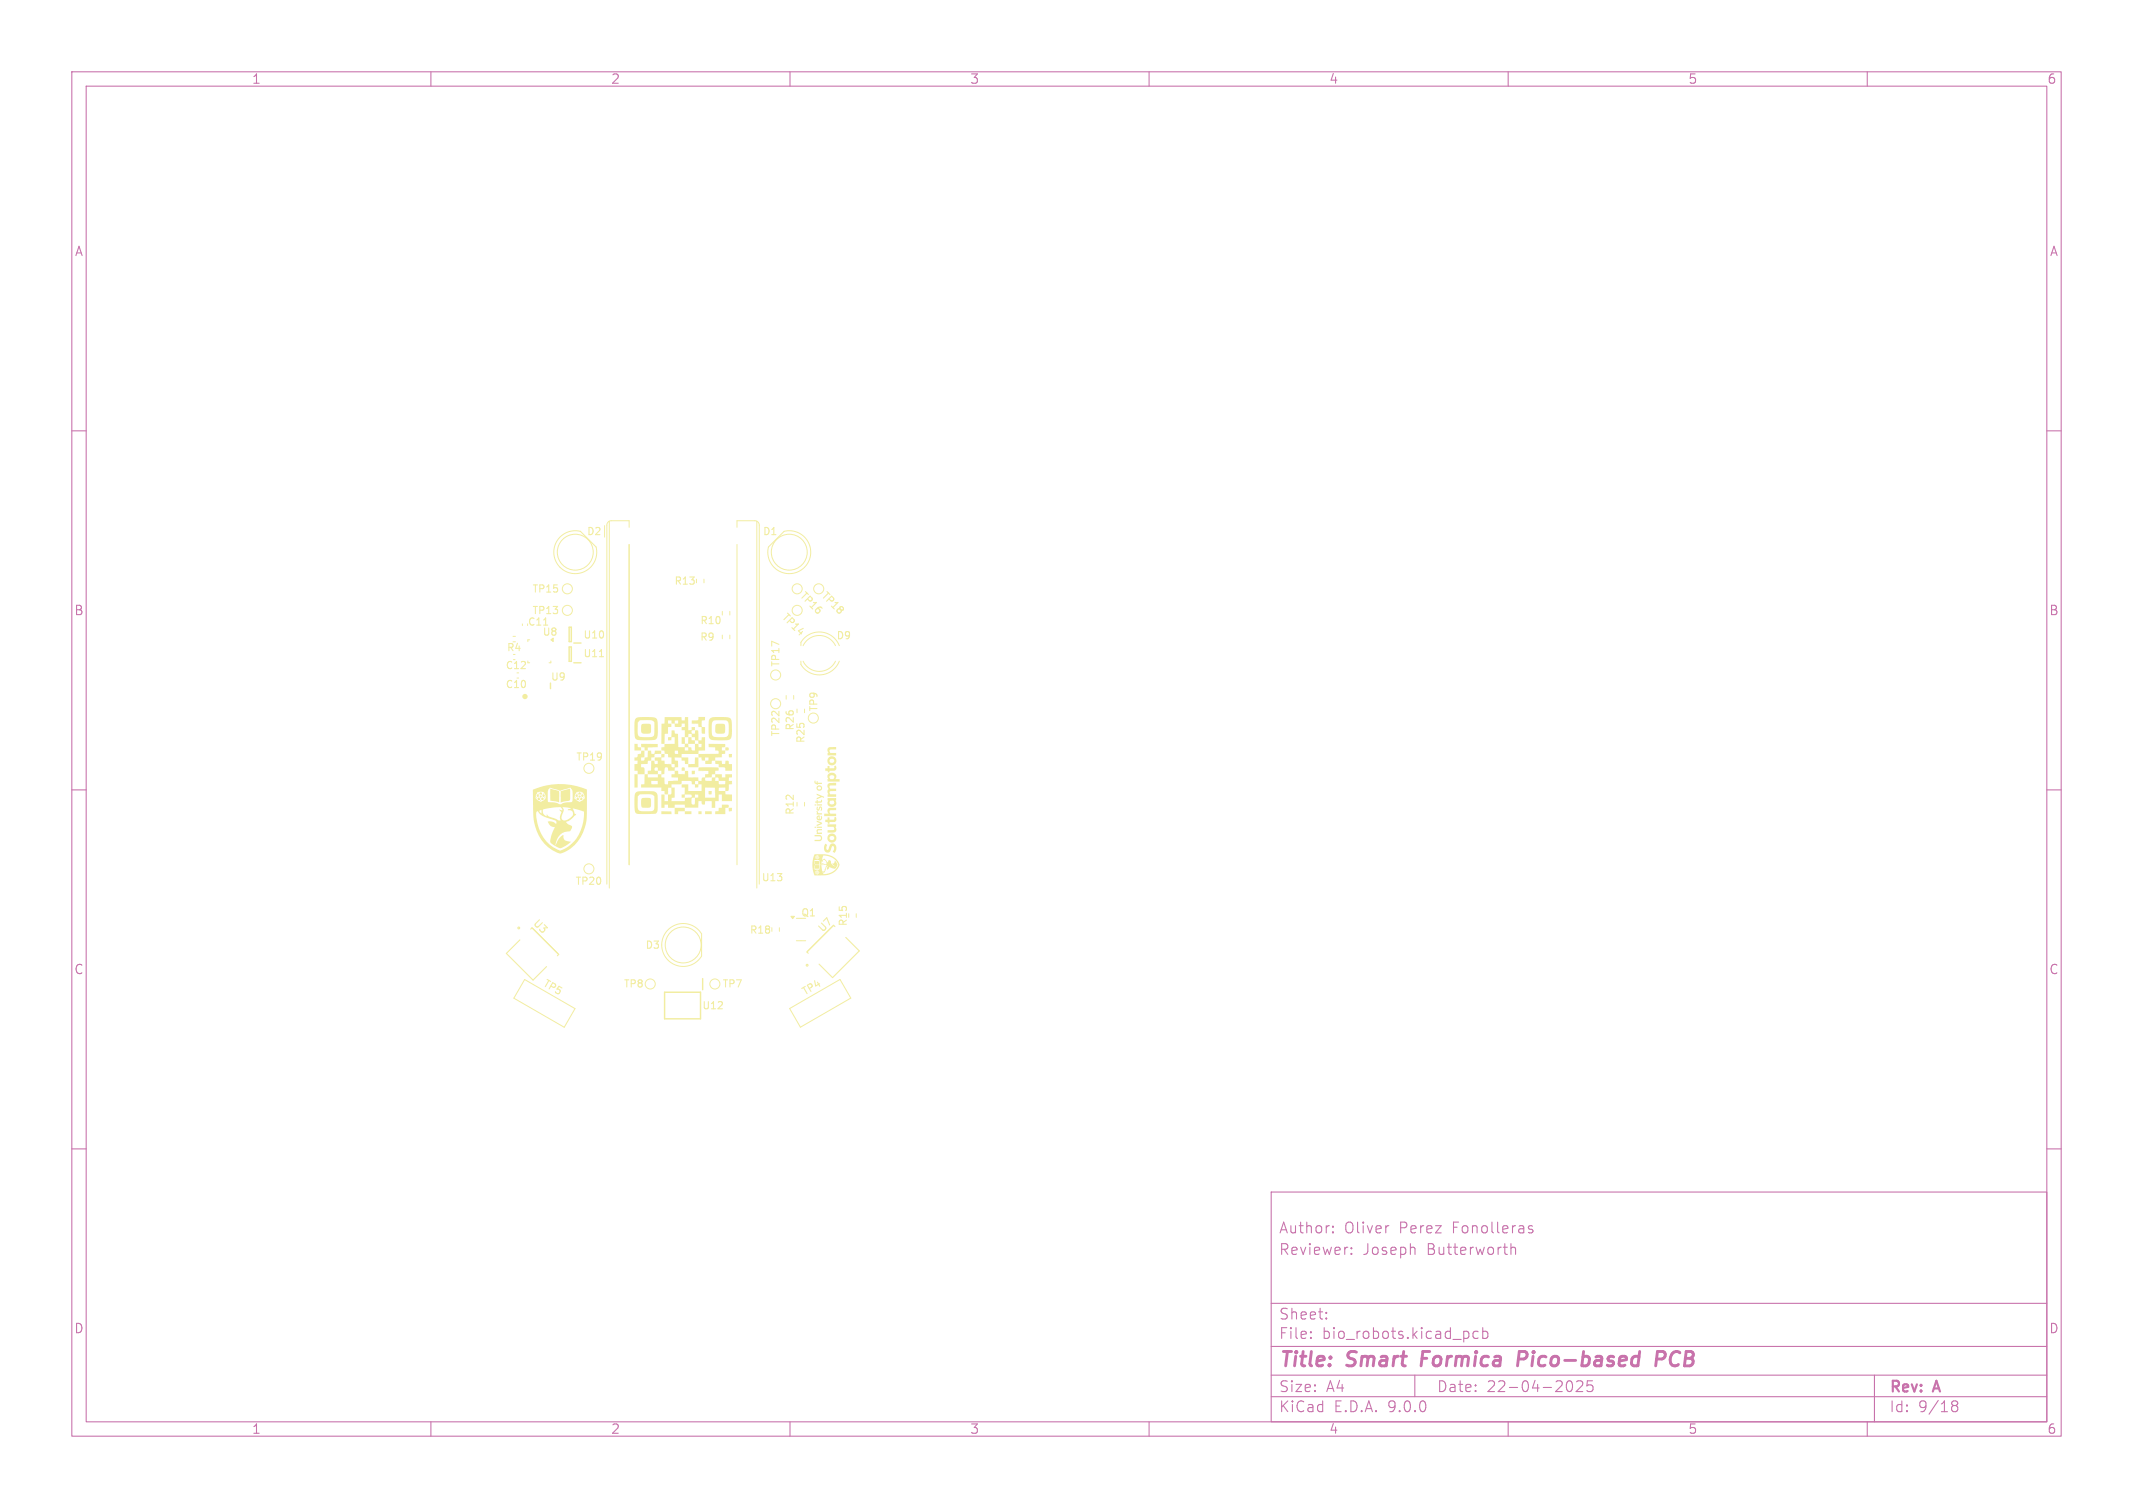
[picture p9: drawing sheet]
<svg xmlns="http://www.w3.org/2000/svg" width="297mm" height="210mm" viewBox="0 0 297 210" stroke-linecap="round" stroke-linejoin="round" font-family="sans-serif">
<defs><g id="words">
<g font-size="2.8" fill="#c872ab">
<text x="178" y="190.9">Title:</text>
<text x="187.7" y="190.9">Smart</text>
<text x="198.7" y="190.9">Formica</text>
<text x="213" y="190.9">Pico-based</text>
<text x="233" y="190.9">PCB</text>
</g>
<g font-size="2.1" fill="#c872ab">
<text x="178" y="172">Author:</text>
<text x="187.2" y="172">Oliver</text>
<text x="194.9" y="172">Perez</text>
<text x="202.4" y="172">Fonolleras</text>
<text x="178" y="175">Reviewer:</text>
<text x="189.7" y="175">Joseph</text>
<text x="198.7" y="175">Butterworth</text>
<text x="178" y="184">Sheet:</text>
<text x="178" y="186.7">File:</text>
<text x="184.1" y="186.7">bio_robots.kicad_pcb</text>
<text x="178" y="196.9">KiCad</text>
<text x="178" y="194.1">Size:</text>
<text x="184.7" y="194.1">A4</text>
<text x="185.7" y="196.9">E.D.A.</text>
<text x="193.3" y="196.9">9.0.0</text>
<text x="200" y="194.1">Date:</text>
<text x="207" y="194.1">22-04-2025</text>
<text x="263" y="194.3">Rev:</text>
<text x="263" y="196.9">Id:</text>
<text x="267.1" y="196.9">9/18</text>
<text x="269.4" y="194.3">A</text>
</g>
<g font-size="1.8" fill="#c872ab">
<text x="35" y="11.9">1</text>
<text x="85" y="11.9">2</text>
<text x="135" y="11.9">3</text>
<text x="185" y="11.9">4</text>
<text x="235" y="11.9">5</text>
<text x="285" y="11.9">6</text>
<text x="10.3" y="35.9">A</text>
<text x="285.4" y="35.9">A</text>
<text x="10.3" y="85.9">B</text>
<text x="285.3" y="85.9">B</text>
<text x="10.3" y="135.9">C</text>
<text x="285.3" y="135.9">C</text>
<text x="10.3" y="185.9">D</text>
<text x="285.3" y="185.9">D</text>
<text x="35" y="199.9">1</text>
<text x="85" y="199.9">2</text>
<text x="135" y="199.9">3</text>
<text x="185" y="199.9">4</text>
<text x="235" y="199.9">5</text>
<text x="285" y="199.9">6</text>
</g>
<g font-size="1.4" fill="#f2eda1">
<text x="81.6" y="74.7">D2</text>
<text x="106.1" y="74.7">D1</text>
<text x="74" y="82.7">TP15</text>
<text x="93.8" y="81.6">R13</text>
<text x="111.1" y="83.1" transform="rotate(45 111.1 83.1)">TP16</text>
<text x="114.1" y="83.1" transform="rotate(45 114.1 83.1)">TP18</text>
<text x="73.4" y="87.3">C11</text>
<text x="74" y="85.7">TP13</text>
<text x="75.5" y="88.7">U8</text>
<text x="81.1" y="89.1">U10</text>
<text x="97.4" y="89.4">R9</text>
<text x="97.4" y="87.1">R10</text>
<text x="108.6" y="86.1" transform="rotate(45 108.6 86.1)">TP14</text>
<text x="116.4" y="89.2">D9</text>
<text x="70.3" y="93.4">C12</text>
<text x="70.5" y="90.9">R4</text>
<text x="76.6" y="95">U9</text>
<text x="81.1" y="91.7">U11</text>
<text x="108.7" y="93" transform="rotate(-90 108.7 93)">TP17</text>
<text x="70.3" y="96">C10</text>
<text x="110.7" y="101.8" transform="rotate(-90 110.7 101.8)">R26</text>
<text x="114" y="99.2" transform="rotate(-90 114 99.2)">TP9</text>
<text x="80.1" y="106.1">TP19</text>
<text x="108.7" y="102.7" transform="rotate(-90 108.7 102.7)">TP22</text>
<text x="112.2" y="103.6" transform="rotate(-90 112.2 103.6)">R25</text>
<text x="110.7" y="113.6" transform="rotate(-90 110.7 113.6)">R12</text>
<text x="80" y="123.4">TP20</text>
<text x="106" y="122.9">U13</text>
<text x="74" y="128.7" transform="rotate(45 74 128.7)">U3</text>
<text x="104.3" y="130.2">R18</text>
<text x="111.5" y="127.8">Q1</text>
<text x="114.6" y="130.1" transform="rotate(-45 114.6 130.1)">U7</text>
<text x="118.1" y="129.1" transform="rotate(-90 118.1 129.1)">R15</text>
<text x="75.4" y="137.4" transform="rotate(30 75.4 137.4)">TP5</text>
<text x="86.8" y="137.7">TP8</text>
<text x="89.8" y="132.3">D3</text>
<text x="100.5" y="137.7">TP7</text>
<text x="97.7" y="140.8">U12</text>
<text x="112.1" y="138.9" transform="rotate(-30 112.1 138.9)">TP4</text>
</g>
</g></defs>
<g fill="none" stroke="#c872ab" stroke-width=".15">
<path d="M10 10h277v190h-277zM12 12h273v186h-273zM60 10v2M110 10v2M160 10v2M210 10v2M260 10v2M10 60h2M285 60h2M10 110h2M285 110h2M10 160h2"/>
<path d="M177 166h108v32h-108zM185.6 171.6h.1l-.1 .1M185.6 171.6h-.1l.1 .1M185.6 170.8v.1M185.6 171.6v.1M185.6 170.8h.1l-.1 .1M185.6 170.8h-.1l.1 .1M188.2 174.6v.1M188.2 174.6h-.1l.1 .1M188.2 173.8v.1M188.2 173.8h-.1l.1 .1M193.2 170.7h.2"/>
<path d="M210.4 173.2v1.5M210.4 173.8a.37 .37 0 0 1 .6 .1v.8M213.4 170.8l-.4-.1-.2 .2 .1 .2 .5 .2 .1 .1-.1 .2-.2 .1-.4-.1M285 160h2M60 198v2M110 198v2M160 198v2M177 194.5h108M177 191.5h108M177 187.5h108M177 181.5h108M182.5 186.3h.1l-.1 .1"/>
<path d="M182.5 186.3v.1M182.5 185.5v.1M182.5 185.5h.1l-.1 .1M184.7 183.6v.1M184.7 183.6h-.1l.1 .1M184.7 182.8v.1M184.7 182.8h-.1l.1 .1M197 191.5v3M204.5 185.5v.2v.6M205.8 185.5l-.4-.1-.3 .3v.4l.1 .2 .2 .1 .4-.1M206.5 185.5l.4-.1 .3 .3v.4l-.2 .2-.1 .1-.4-.1M206.5 184.9v1.5"/>
<path d="M210 198v2M218.3 192.4a.36 .36 0 0 1 .6 .2 .77 .77 0 0 1-.4 1.2l-.2-.1M219.5 192.4l.2-.1 .5 .1a.41 .41 0 0 1 .1 .5l-.8 .9h.9M221.7 192.3h-.7v.7l.2-.1h.5l.1 .3-.1 .5-.2 .1h-.3l-.2-.1M260 198v2M261 191.5v6.5M271.7 195.5l.3 .2M271.7 195.4l.3-.3 .5 .1a.31 .31 0 0 1 .1 .3 .31 .31 0 0 1-.3 .2M272 195.7h.3M272 195.7l-.3 .3M272.3 195.7l.3 .3-.1 .5-.2 .1h-.3l-.3-.3"/>
</g>
<path d="M198.1 188.2l-.2 2M212.3 188.2h-.7l-.3 2M212.4 189.2l-.2 .1h-.8M230.7 189.3h.7a.55 .55 0 0 0 .5-.5 .55 .55 0 0 0-.3-.6h-.8l-.3 2" fill="none" stroke="#c872ab" stroke-width=".4"/>
<path d="M75.7 87.1h.6M83.5 91.5h.5" fill="none" stroke="#f2eda1" stroke-width=".15"/>
<g fill="none" stroke="#f2eda1" stroke-width=".14">
<path d="M77.9 74.8a2.99 2.99 0 0 1 2.9-.8l2.2 2.2a2.99 2.99 0 0 1-3.7 3.6 2.99 2.99 0 0 1-1.4-5zM112 111.7v.6"/>
<circle cx="80.1" cy="76.9" r="2.5"/>
</g>
<g fill="#f2eda1">
<path d="M113.7 112h.7v.2h-.7z"/>
<path d="M113.7 115.1h.7v.2h-.7z"/>
<path d="M113.6 121.5l.1-.1v.1l-.1 .1z"/>
<path d="M113.9 119.2l.1 .1-.1 .1z"/>
<path d="M113.9 121.5l.1 .1-.1 .1z"/>
<path d="M113.6 119.3l.1 .1h-.1z"/>
<path d="M113.7 121.6h.1v.1z"/>
<path d="M113.7 119.2h.1v.1h-.1z"/>
<path d="M113.9 121.4h.1l-.1 .1z"/>
<path d="M113.9 119.4h.1v.1h-.1z"/>
<path d="M113.7 112.9l.1 .1a.48 .48 0 0 0 .6 .3v.1h-.7v-.1h.1z"/>
<path d="M113.5 120.5h.6l-.1 .5h-.6z"/>
<path d="M113.4 119.9h.6l.1 .5h-.2a.35 .35 0 0 1-.4 0 .35 .35 0 0 1-.1-.4z"/>
<path d="M113.5 108.7l.1 .1a.16 .16 0 0 0-.1 .1 .16 .16 0 0 0 .2 .1v-.2h.2v.2h.5v.2h-.5v.1h-.2v-.1a.29 .29 0 0 1-.3-.2 .29 .29 0 0 1 .1-.3z"/>
<path d="M113.8 115.5h.6v.1h-.4l-.1 .1v.3h.5v.1h-.7z"/>
<path d="M113.7 114.3l.7 .3 .1 .2-.8 .2v-.1l.5-.2-.5-.2z"/>
<path d="M113.7 110.5l1 .5v.1l-.3-.1-.7 .3v-.2l.5-.2-.5-.2z"/>
<path d="M113.5 111.6h.2v-.2h.2v.2h.4v-.2a.21 .21 0 0 1 .2 .3 .21 .21 0 0 1-.3 .1h-.3v.1h-.2v-.1h-.2z"/>
<path d="M115.3 104.1l.2-.1h.9v.4h-.5a.29 .29 0 0 0-.4 .1 .29 .29 0 0 0 .1 .4h.8v.3h-1.2v-.3h.2a.54 .54 0 0 1-.1-.8z"/>
<path d="M115.2 114.8h1.2v.3h-.1a.48 .48 0 0 1 .1 .7 .48 .48 0 0 1-.6 .1l-.6 .1v-.4h.9v-.4v-.1h-.9z"/>
<path d="M113.4 116.3h.4a.47 .47 0 0 1 .6 .2 .47 .47 0 0 1-.2 .6h-.8v-.1h.5a.28 .28 0 0 0 .4-.3 .28 .28 0 0 0-.4-.2h-.5z"/>
<path d="M115.3 112.6l.2-.1h.9v.3h-.5a.28 .28 0 0 0-.4 .3 .28 .28 0 0 0 .4 .2h.5v.4h-1.6v-.4h.6a.54 .54 0 0 1-.1-.7z"/>
<path d="M113.8 109.5a.39 .39 0 0 1 .6 0 .39 .39 0 0 1-.2 .6 .39 .39 0 0 1-.5-.3h.2a.23 .23 0 0 0 .3 .2 .23 .23 0 0 0 0-.4 .23 .23 0 0 0-.3 .1l-.2 .1z"/>
<path d="M114.9 107h.3v-.3h.3v.3h.6l.1-.3 .1-.1a.43 .43 0 0 1 .1 .6 .43 .43 0 0 1-.6 .1h-.3v.3h-.2l-.1-.3h-.3z"/>
<path d="M113.8 113.6l.3-.1v.6a.28 .28 0 0 0 .2-.5 .37 .37 0 0 1-.1 .7 .37 .37 0 0 1-.5-.4h.1l.2 .2v-.4l-.2 .2h-.1z"/>
<path d="M114.9 114.2h.3v-.4h.3v.4h.3a.28 .28 0 0 0 .3-.1 .28 .28 0 0 0 .1-.3h.1a.33 .33 0 0 1 .2 .3 .33 .33 0 0 1-.2 .4h-.8v.2h-.2l-.1-.2h-.3z"/>
<path d="M115.4 116.3a.63 .63 0 0 1 1 0 .63 .63 0 0 1-.4 1 .63 .63 0 0 1-.8-.6h.3a.33 .33 0 0 0 .5 .3 .33 .33 0 0 0 0-.6 .33 .33 0 0 0-.5 .3h-.3z"/>
<path d="M115.3 107.8a.6 .6 0 0 1 .8-.1 .6 .6 0 0 1 .2 .8h.6v.3h-1.7v-.3h.2l-.2-.3h.3v.2a.36 .36 0 0 0 .4 .1 .36 .36 0 0 0 .3-.3 .35 .35 0 0 0-.4-.2 .35 .35 0 0 0-.3 .2h-.3z"/>
<path d="M115.2 111.1h1.2v.4h-.1a.6 .6 0 0 1-.3 .9 .6 .6 0 0 1-.8-.5v-.1h.3a.33 .33 0 0 0 .5 .2 .33 .33 0 0 0 0-.5h-.4l-.1 .3h-.3l.2-.3h-.2z"/>
<path d="M113.8 112.3l.1 .1a.15 .15 0 0 0-.1 .2 .15 .15 0 0 0 .2 .1 .29 .29 0 0 1 .3-.4 .29 .29 0 0 1 .1 .5v.1h-.2l.1-.3v-.1h-.1a.29 .29 0 0 1-.2 .4 .29 .29 0 0 1-.3-.1 .29 .29 0 0 1 .1-.4z"/>
<path d="M115.4 105.5a.63 .63 0 0 1 1 .1 .63 .63 0 0 1-.4 .9 .63 .63 0 0 1-.8-.5h.3a.32 .32 0 0 0 .5 .2 .32 .32 0 0 0 0-.5 .32 .32 0 0 0-.5 .2v.1h-.3z"/>
<path d="M115.3 109.2l.2-.2h.9v.4h-.5a.28 .28 0 0 0-.4 .1 .28 .28 0 0 0 .1 .3h.8v.4h-.8a.26 .26 0 0 0 0 .4h.8v.4h-1.2v-.4h.2a.49 .49 0 0 1 0-.7 .56 .56 0 0 1-.1-.7z"/>
<path d="M114.9 117.5l.3 .2-.1 .4a.2 .2 0 0 0 .1 .3 .2 .2 0 0 0 .2-.3 .55 .55 0 0 1 .6-.6 .55 .55 0 0 1 .5 .7l-.2 .5a.18 .18 0 0 1-.3 0 .18 .18 0 0 1 .1-.3v-.2a.21 .21 0 0 0 0-.3 .21 .21 0 0 0-.3 0v.2a.54 .54 0 0 1-.7 .6 .54 .54 0 0 1-.4-.7z"/>
<path d="M113.4 119h.9a2.31 2.31 0 0 1 2.6 1.5 2.64 2.64 0 0 1-2.7 1.4h-.8l-.1-.4h.2l.1 .2 .3 .1 .2-.3h.4l.1 .1 .1-.1h-.6l-.2-.3-.3 .1-.1 .2h-.2l-.1-.5 .3 .1a.42 .42 0 0 0 .6-.2l.1-.5h.2v.7a.19 .19 0 0 0 .2 .3 .19 .19 0 0 0 .2-.2l.3-.8h-.4l-.2 .1v-.2a.21 .21 0 0 1-.2 .1 .21 .21 0 0 1-.2-.1h.6a.25 .25 0 0 0 .4 0 .25 .25 0 0 0-.1-.4l-.1-.1a.23 .23 0 0 0-.3 0 .23 .23 0 0 0-.1 .2v-.1l-.1 .4h-.3v-.5h-.6l-.2 .1 .1 .2a.8 .8 0 0 1-.1 .9h-.1l-.1-.1 .1-1.2h1.3l.2-.1 .5 .5h.1a.22 .22 0 0 1 .1-.3 .22 .22 0 0 1 .3 .2 .71 .71 0 0 0 .7 .7l-.1-.1a.37 .37 0 0 1-.4-.3 .36 .36 0 0 0 .3-.5l.1 .1a.61 .61 0 0 1 .3 .6 .61 .61 0 0 1-.4 .5l-.7-.3-.1 .3-.2 .1-.1-.2 .2-.2h1.1l-1.2-.1-.3 .8-.3 .3a1.79 1.79 0 0 0 2.1-1.3 2.09 2.09 0 0 0-2.1-1.3l-.1 .6h-1.3l.1-.3h.2l.2 .2a.26 .26 0 0 0 .3-.1 .26 .26 0 0 0-.2-.4 .26 .26 0 0 0-.3 .3h-.2z"/>
<path d="M80.3 110.4l.1 .1h-.1z"/>
<path d="M74.6 111.1h.2v.1z"/>
<path d="M74.9 110.4l.1 .1z"/>
<path d="M75.2 111.5h.2l-.1 .1z"/>
<path d="M75.6 110.4l.1 .1h-.1z"/>
<path d="M75.8 111.1h.1l-.1 .1z"/>
<path d="M80.1 111.1v.1z"/>
<path d="M80.7 111.5v.1h-.1z"/>
<path d="M81 110.4h.1v.1z"/>
<path d="M81.2 111.1l.1 .1z"/>
<path d="M80.6 110.8l.3 .1-.1 .1h-.2z"/>
<path d="M74.8 110.7h.2v.3l-.3-.1z"/>
<path d="M75.1 110.4h.3v.2l-.2 .1z"/>
<path d="M74.9 111.1l.2-.1v.2h.1v.2h-.3l-.1-.1z"/>
<path d="M75.5 110.7a.19 .19 0 0 1 .3 0 .19 .19 0 0 1-.1 .3h-.1v-.2z"/>
<path d="M80.9 111.1l.2 .1-.1 .2-.2-.1z"/>
<path d="M80.6 110.4h.2v.3h-.2z"/>
<path d="M80.9 110.7l.3-.1v.3h-.2v-.1h-.1z"/>
<path d="M75.4 111.2h.1v-.2l.2 .3-.2 .1h-.1z"/>
<path d="M80.2 110.6l.3 .1-.1 .3-.3-.2z"/>
<path d="M80.4 111.1l.1-.1v.2h.1a.2 .2 0 0 1-.1 .2 .2 .2 0 0 1-.2-.1z"/>
<path d="M76.6 109.8l.7 .2a.5 .5 0 0 1 .5 .2 .5 .5 0 0 1 .1 .5v1.1l-1.3-.3z"/>
<path d="M78.1 110.2l1.2-.4 .1 1.1a.46 .46 0 0 1-.1 .6 .46 .46 0 0 1-.5 .1l-.7 .2z"/>
<path d="M74.2 110a9.6 9.6 0 0 1 7.5-.1v2.6a6.3 6.3 0 0 1-2.7 6l-.9 .4a5.5 5.5 0 0 1-3.8-5.4v-.1h.4a5.4 5.4 0 0 0 3.3 5.1 5.1 5.1 0 0 0 3.3-5v-.5l-1.6-.4 .3 .7 .2 .1v.1a3.4 3.4 0 0 1-1.4 1l.3 .3 .4 .1a.48 .48 0 0 1-.1 .8l-.1 .1a1.93 1.93 0 0 0-1.9 1.9v-.1a1.87 1.87 0 0 1 1.1-1.3 .66 .66 0 0 0 .7 .9h.3l-.3 .3a2.12 2.12 0 0 1-1.3 .6l-.8-.4-.5-.5a5.5 5.5 0 0 1 .6-2 .92 .92 0 0 1-.9-.8 1.25 1.25 0 0 1 1.1 .3 .43 .43 0 0 0 0-.4 .43 .43 0 0 0-.4-.2 3 3 0 0 1-2.2-1.1l-.1 .1v.3h-.4l-.1-.5h.9l.3 .4v-.4h.2l.1 .4 .4 .4v-.3l.4 .3 1.2 .5 .4 .1-.1-.5h.2l.1 .3a1.22 1.22 0 0 0 1.4-.5 .52 .52 0 0 0 0-.6 .52 .52 0 0 0-.6-.2v-.1l.4-.1-1.2-.2 .2 .5-.3 .9h-.2l.2-.7-.3-.3h.4l-.2-.4-2.2 .2-.3 .1v.2h-.2v-.1l-.3 .1h-.9v-1.8h.4a.73 .73 0 0 0 1.2 .2l.2-.2v-.2h.3v.7l.3 .1a2.6 2.6 0 0 1 1.4 .3l.7-.2 .9-.1 .1-.5h.3l.4 .3a.37 .37 0 0 0 .6 0l.2-.1a.52 .52 0 0 0 0-.9 .7 .7 0 0 0-.8-.2 .7 .7 0 0 0-.4 .8l-.3 .1v-1.1l-.2-.4-1.2 .3a1.03 1.03 0 0 1-1-.1l-.4-.1a.39 .39 0 0 0-.6 .3v.8h-.3l-.1-.2a.71 .71 0 0 0-.8-.4 .71 .71 0 0 0-.5 .8h-.4z"/>
<circle cx="113.8" cy="119.4" r=".06"/>
<circle cx="113.8" cy="121.5" r=".06"/>
<circle cx="113.5" cy="115.2" r=".1"/>
<circle cx="113.5" cy="112.1" r=".1"/>
<circle cx="113.8" cy="119.5" r=".07"/>
<circle cx="113.7" cy="121.3" r=".08"/>
<circle cx="75.3" cy="110.9" r=".15"/>
</g>
<g fill="none" stroke="#f2eda1" stroke-width=".14">
<path d="M84.2 73.2v1.6M84.8 72.6v51.1M87.6 73.4v-.9h-2.5a.61 .61 0 0 0-.6 .6v50M87.6 75.8v44.6M102.6 73.4v-.9h2.5a.61 .61 0 0 1 .6 .6v50M102.6 75.8v44.6M105.4 72.6v51.1M109.2 74a2.99 2.99 0 0 1 3.7 2.7 2.99 2.99 0 0 1-3.2 3.2 2.99 2.99 0 0 1-2.7-3.7zM71.4 88.6h.4M71.4 89.4h.4M71.5 91.9h.2M72 94.4h.2"/>
<path d="M72.7 86.9v.2M97 80.7v.5M98 80.7v.5M100.6 85.1v.6M100.6 88.4v.6M101.6 85.1v.6M101.6 88.4v.6M109.5 96.9v.5M110.5 96.9v.5M111.5 92.1a1.36 1.36 0 0 0 .7 1.2 2.99 2.99 0 0 0 4.7-1.2M111.8 92.1a2.5 2.5 0 0 0 2.3 1.4 2.5 2.5 0 0 0 2.2-1.4M116.3 89.9a2.5 2.5 0 0 0-2.2-1.4 2.5 2.5 0 0 0-2.3 1.4"/>
<path d="M116.9 89.9a2.99 2.99 0 0 0-2.6-1.9 2.99 2.99 0 0 0-2.8 1.5v.4M73.1 136.4l7 4.1-1.5 2.6-7-4.1zM93 129.5a2.99 2.99 0 0 1 4.7 .6v3a2.99 2.99 0 0 1-4.4 .9 2.99 2.99 0 0 1-.3-4.5zM110.9 127.9h.6M110.9 131h1.3M119.2 127.2v.6M110 140.5l7-4.1 1.5 2.6-7 4z"/>
<circle cx="109.9" cy="76.9" r="2.5"/>
<circle cx="79" cy="85" r=".7"/>
<circle cx="108" cy="94" r=".7"/>
<circle cx="111" cy="82" r=".7"/>
<circle cx="113.2" cy="100" r=".7"/>
<circle cx="114" cy="82" r=".7"/>
<circle cx="82" cy="107" r=".7"/>
<circle cx="82" cy="121" r=".7"/>
<circle cx="95.1" cy="131.6" r="2.5"/>
<circle cx="99.5" cy="137" r=".7"/>
</g>
<g fill="none" stroke="#f2eda1" stroke-width=".15">
<path d="M72.4 130.9l-1.9 1.9 3.7 3.7 1.9-1.9M74.1 129.2l3.7 3.7-.2 .2M116.1 128.9l-3.7 3.7 .1 .2M117.8 130.5l1.8 1.9-3.7 3.7-1.9-1.8"/>
<circle cx="72.2" cy="129.2" r=".13"/>
<circle cx="112.4" cy="134.4" r=".13"/>
</g>
<path d="M76.6 95.1v.8M79.2 90.1h.4v2h-.4zM79.9 92.3h1M92.5 138.2h5v3.7h-5zM97.8 136.3v1.5" fill="none" stroke="#f2eda1" stroke-width=".2"/>
<g fill="#f2eda1" stroke="#f2eda1" stroke-width=".14">
<path d="M110.1 127.6h.5l-.2 .3z"/>
<circle cx="73.1" cy="97" r=".3"/>
</g>
<g fill="#f2eda1">
<path d="M92.1 113h1.4v.4h-1.4z"/>
<path d="M95.4 113h.9v.4h-.9z"/>
<path d="M96.3 107.3h.5l-.1 .5h-.4z"/>
<path d="M97.2 113h.5v.4h-.5z"/>
<path d="M98.2 113h.9v.4h-.9z"/>
<path d="M88.3 103.6h.5v.5h.5v.4h-1z"/>
<path d="M93.9 112.5h1.5v.5h-1v.4h-.5z"/>
<path d="M98.7 110.2h.4v.4h-.4z"/>
<path d="M101.5 105h.4v.5h-.4z"/>
<path d="M101.5 112.5h.4v.5h-.4z"/>
<path d="M94.9 106.9h.4l.1 .4h-.5z"/>
<path d="M101 104.1h.2a.22 .22 0 0 1 .3 .2 .22 .22 0 0 1-.3 .2h-.2z"/>
<path d="M89.3 103.6h2.3v.5h-1.4v.4h-.4v-.4h-.5z"/>
<path d="M100.5 112.1h.9a.24 .24 0 0 1 .1 .3 .24 .24 0 0 1-.3 .1h-.2v.9h-1.4v-.4h.4l.1-.5h.4z"/>
<path d="M89.3 111.2a1.74 1.74 0 0 1 1.3 0v1l-.2 .3a1.07 1.07 0 0 1-1.1-.2z"/>
<path d="M99.7 100.9a1.74 1.74 0 0 1 1.2 0l.1 1-.3 .3a1.09 1.09 0 0 1-1.1-.2z"/>
<path d="M89.3 100.9l.2-.1a1.26 1.26 0 0 1 1.1 .1v1l-.2 .3a1.09 1.09 0 0 1-1.1-.2z"/>
<path d="M96.3 100.3h.9v-.5h1v.5h-.5v.6l.1 .3 .4 .1v.9l-.5-.1v-.8h-.4l-.1-.5h-.9z"/>
<path d="M98.7 103.6h2.3l-.1 .4-.4 .1v.4h.5v.5h-.5v.5h-.9v.4h.9v.5h.5v-.5l.4 .1 .1 .4h.4v.9h-.9l-.1-.4h-.8v-.5h-.5v-.5h-.5v.5h-.9v-.5h.4l.1-.4h-.5v.4h-.5v-.4h-.4l-.1-.5h2.8v-.4l-.4-.1v-.4h-.9z"/>
<path d="M88.5 100a5 5 0 0 1 2.9 0 4.3 4.3 0 0 1 .2 2.3 .68 .68 0 0 1-.9 .8h-.8a1.65 1.65 0 0 1-1.4-.3l-.2-1h.5v.3a.57 .57 0 0 0 .8 .6h.4a1.03 1.03 0 0 0 1.1-.3v-1.8a1.32 1.32 0 0 0-1.3-.3h-.7l-.3 .3v1.2l-.5-.1a2.65 2.65 0 0 1 .2-1.7z"/>
<path d="M88.3 105.5a.3 .3 0 0 0 .5-.3v-.2h.4l.1-.5h.4v1h-.4v.4h.3l.2-.4h.4v-1h.5v.5h.3l.1-.1 .1-.4h.9v.5h-.7a.3 .3 0 0 0-.3 .1 .3 .3 0 0 0 0 .3l-.4 .1v.4h-.5v.5h-.9v.5l.4 .1 .1 .8h-1v1.9h-.5v-1.9h.5v-.5h-.5v-.9h.5v-.5h-.5z"/>
<path d="M88.5 110.4a6.5 6.5 0 0 1 2.7-.1 1.08 1.08 0 0 1 .4 1.2v.9a.72 .72 0 0 1-.2 .8 .72 .72 0 0 1-.7 .2h-1.2a1 1 0 0 1-1-.2l-.2-1.1h.5v.3a.56 .56 0 0 0 .7 .6h.5a1.12 1.12 0 0 0 1-.2l.1-1.9a1.32 1.32 0 0 0-1.3-.3h-.7l-.3 .3v1.2h-.5v-.1a2.53 2.53 0 0 1 .2-1.6z"/>
<path d="M98.8 100.1a2.76 2.76 0 0 1 2-.2h.3a.74 .74 0 0 1 .8 1 4.4 4.4 0 0 1-.2 2 3.3 3.3 0 0 1-2 .2 .78 .78 0 0 1-.8-.2 .78 .78 0 0 1-.2-.8v-.6h.4v.6a.6 .6 0 0 0 .9 .6h.3a1.02 1.02 0 0 0 1.1-.3l.1-.5a2.03 2.03 0 0 0-.3-1.5l-.9-.1a1.04 1.04 0 0 0-1.1 .2l-.1 .3v.7h-.4v-1.1z"/>
<path d="M92.6 99.9h2.3v.4h.4l.1-.4h.4v1.8h.5v-.4h.5v.4l-.5 .1v.3l.5 .1v-.5h.4v1.4h.5v-.4h.5v1.8h-.9l-.1 .5h-2.3v.5h.9v.9h.9l.1-.9h.4v1.4h-1.4v-.5h-.4l-.1-.5h-.4v-.4h-1l.1 .4h.4v1h-.4l-.1 .4h.5v.5h.9l.1-.4h.4v.9h1.4l.1 .4h.4v-.4h.5v-.5h.4v-.4l-1.4-.1 .1-.4h2.7v.4h-.4v.5h-.5v.5h-.9v.3l.1 .1h1.8l.1 .5h.8v-.5h-.9l-.1-.4h-.2h-.2v.4h-.5v-.4h.5v-.5h.9v.5h.5v-.5h.9v.5h-.4v.4h.4v.5h-.4l-.1 .9-.4 .1v-.5h-.9v.5h.9v.4h.9v1h-1.4v-1h-.4v1h-.5v.9h-.5v-.9h-.9v.4h-.2h-.3v-.4h-.4l-.1 .9h-1.8l-.1-.4h-1.4v.4h-.9v-.4h-.5v.4h-.4v-.9h4.2v.4h.4v-.1l.1-.8h2.8v-1.4h-1.4v1.4h-1.4h.4v-.4l-.4-.1v.5h-.4l-.1 .5h-4.2v-1h.4v1h2.8l.1-.5 .9-.1v-.2l-.1-.1-.8-.1v.5h-.5v-.5h.4l.1-.9h-.5v-.5h.9v1h1.9v-1h-.4l-.1 .5h-.4v-.5h-.5l.5-.1 .1 .1h.3v-.4h-.4v.3h-.5l-.1-.3-1.3-.1v.4l-.1 .1h-1.3v.5h.4v1.4h-.4v.5h-.5v-1h.5v-.9h-.5v.9h-.3l-.2-.1v-.3h-.4v-.5h-2.8v-.5h.4v-.5h1v.5h.9v-.5h-1.9l.1-.9h.4v.5h1.4v-.3h.5v.3h.4l.1 .9h.4v-.4l1.4-.1v-.4h-.9v-.5h.4v-.5h-.9v-.2a.24 .24 0 0 0-.2-.3 .24 .24 0 0 0-.3 .3v.7h-.4v.2h-.5v-.2h.5v-.5h-.5v.5h-1.4v-.5h.5v-.3h.4l.1 .3h.4l-.1-.4h-.2l-.2 .1h-.4v-1.1h.2a.42 .42 0 0 1 .3 .5h.4v-.5h-.4v-.4h.9v-.5h.4v.5h-.4v.4h.4l.1 .5h.9v.4l.4 .1v-.5h-.4v-.9h-.5v-.5h-.4l-.1-.1h1.4l.2 .1h.3v-.5h-.4l-.1 .4h-1.4v-.4h-.3h3.6v-.4h-.4v.4h-3.3v-.4h.4l.1-.5h1.3v-.9h-.4v.4h-.5v-.4l.5-.1v-.9h.4l.1 .5h.4v1.9h.9l.1-.5h-.5v-.9h.4l.1 .9h.4v-.9h.5v.4h.5v.5h-1l.1 .5h.4v.4h.5v-.9h.4l.1 .5h.4v-.5h-.4l-.1-.5h-.4v-.4h-.5v-.5h-.4l-.1 .5h-.4v-1h-.5v-.4h.5v-.5h-.5l-.1 .4h-.8l-.1-.4h.5v-.5h-.4l-.1 .5h-.4v-.5h-.5v.5h.5v.4l-.5 .1v.9h-.4l-.1 1.4h-.4v-2.8h.4z"/>
</g>
<g fill="none" stroke="#f2eda1" stroke-width=".14">
<path d="M73.5 92.1v.2h.3M73.8 89.1h-.3v.3M76.7 92.1v.2h-.2M111 98.7v.6M112 98.7v.6M107.5 129.2v.5M108.5 129.2v.5"/>
<circle cx="79" cy="82" r=".7"/>
<circle cx="108" cy="98" r=".7"/>
<circle cx="111" cy="85" r=".7"/>
<circle cx="90.5" cy="137" r=".7"/>
</g>
<path d="M76.7 89.1l.3-.2v.4z" fill="#f2eda1" stroke="#f2eda1" stroke-width=".14"/>
<path d="M79.2 87.4h.4v2h-.4zM79.9 89.6h1" fill="none" stroke="#f2eda1" stroke-width=".2"/>
<use href="#words"/>
</svg>
